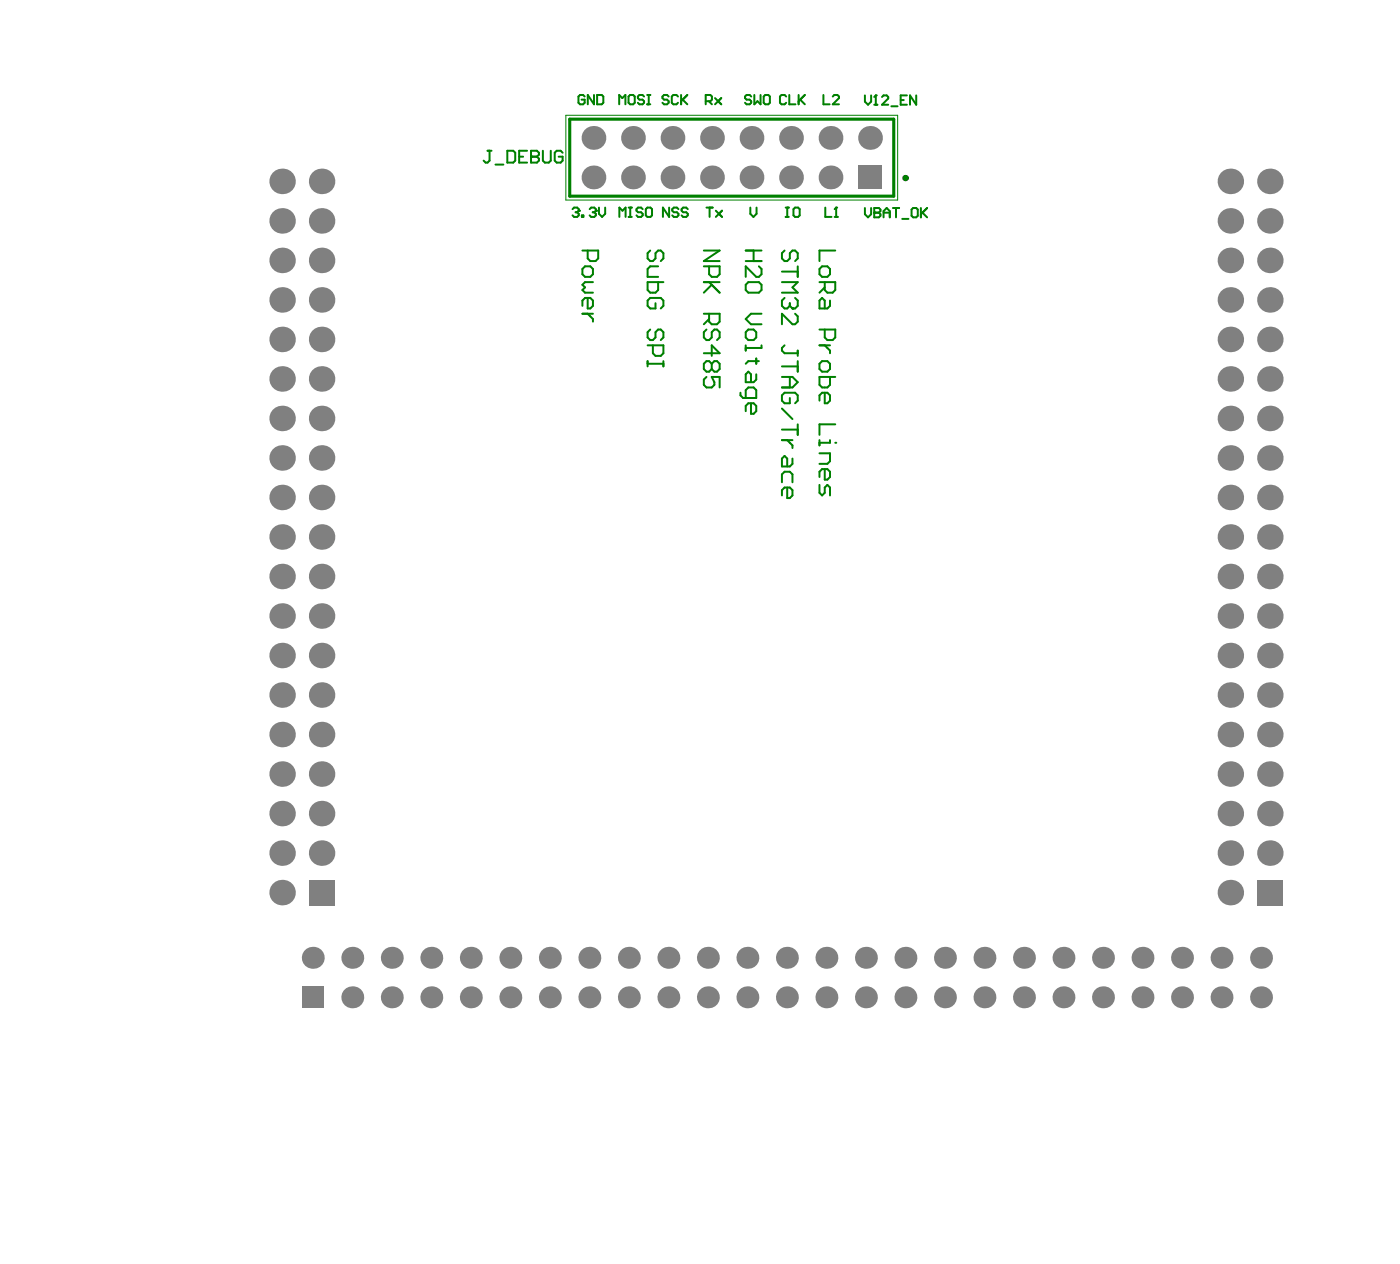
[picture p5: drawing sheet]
<svg xmlns="http://www.w3.org/2000/svg" width="300mm" height="270mm" viewBox="0 0 300 270" stroke-linecap="round" stroke-linejoin="round" font-family="sans-serif">
<path d="M121.1 24.6h70.9v18.2h-70.9z" fill="none" stroke="#008000" stroke-width=".21"/>
<path d="M121.9 25.5h69.3v16.4h-69.3z" fill="none" stroke="#800080" stroke-width=".33"/>
<circle cx="193.7" cy="38.1" r=".33" fill="none" stroke="#800080" stroke-width=".67"/>
<path d="M121.9 25.5h69.3v16.4h-69.3z" fill="none" stroke="#008000" stroke-width=".67"/>
<path d="M185 20.4v1.3l.7 .7 .7-.7v-1.3M187 22.4h.7M187.4 20.4v2" fill="none" stroke="#008000" stroke-width=".43"/>
<circle cx="187.4" cy="20.4" r=".21" fill="#008000"/>
<path d="M187.4 20.4l-.4 .3M188.7 20.7l.3-.3h.7l.3 .3v.4l-1.3 1.3h1.3M190.7 22.7h1.3M192.7 21.4h.6M194 20.4h-1.3v2h1.3M196 20.4v2l-1.3-2v2M185 44.5v1.3l.7 .7 .7-.7v-1.3M187 44.5v2h1l.4-.4v-.3l-.4-.3h-1" fill="none" stroke="#008000" stroke-width=".43"/>
<circle cx="187" cy="45.5" r=".21" fill="#008000"/>
<g fill="none" stroke="#008000" stroke-width=".43">
<path d="M124.6 53.6h3.4v1.7l-.6 .5h-1.1l-.6-.5v-1.7M124.6 57.5l.6-.6h1.1l.5 .6v1.1l-.5 .6h-1.1l-.6-.6zM160.5 44.4v1.3l.7 .7 .7-.7v-1.3M168.1 44.4h.7M168.1 46.4h.7M168.4 44.4v2M169.7 44.7l.4-.3h.6l.4 .3v1.3l-.4 .4h-.6l-.4-.4zM176.6 44.4v2h1.3M178.6 46.4h.6M178.9 44.4v2M187 44.5h1l.4 .3v.3l-.4 .4h-1M189 45.5h1.4"/>
<path d="M189 46.5v-1.4l.7-.6 .7 .6v1.4M191 44.5h1.4M191.7 44.5v2M193 46.8h1.3M195 44.8l.3-.3h.7l.3 .3v1.3l-.3 .4h-.7l-.3-.4zM197 44.5v2M197.3 45.5l1 1M198.3 44.5l-1.3 1.3M124.6 67.1h2.2M125.7 63.7v2.2h.6l.5-.5v-1.1l-.5-.6h-1.1l-.6 .6v1.1M125.7 67.1l1.1 1.1v.6M126.8 60.3h-1.6l-.6 .6 .6 .5-.6 .6 .6 .6h1.6"/>
</g>
<circle cx="178.9" cy="44.4" r=".21" fill="#008000"/>
<g fill="none" stroke="#008000" stroke-width=".43">
<path d="M125.1 20.6l-.4-.3h-.6l-.3 .3v1.4l.3 .3h.6l.4-.3v-.7h-.7M127.1 20.3v2l-1.4-2v2M127.7 20.3h1l.4 .3v1.4l-.4 .3h-1zM132.5 22.3v-2l.6 .7 .7-.7v2M134.5 20.6l.3-.3h.7l.3 .3v1.4l-.3 .3h-.7l-.3-.3zM137.8 20.6l-.3-.3h-.7l-.3 .3v.4l.3 .3h.7l.3 .3v.4l-.3 .3h-.7l-.3-.3M138.5 22.3h.6M138.5 20.3h.6M138.8 20.3v2M143.1 20.6l-.4-.3h-.6l-.4 .3v.4l.4 .3h.6l.4 .3v.4l-.4 .3h-.6l-.4-.3M145 20.6l-.3-.3h-.7l-.3 .3v1.4l.3 .3h.7l.3-.3M145.7 20.3v2"/>
<path d="M146 21.3l1 1M147 20.3l-1.3 1.3M151 21.6h1l.3-.3v-.7l-.3-.3h-1v2M151.6 21.6l.7 .7M153 21l1.3 1.3M154.3 21l-1.3 1.3M160.7 20.6l-.3-.3h-.7l-.3 .3v.4l.3 .3h.7l.3 .3v.4l-.3 .3h-.7l-.3-.3M161.4 20.3v2l.6-.7 .7 .7v-2M163.4 20.6l.3-.3h.7l.3 .3v1.4l-.3 .3h-.7l-.3-.3zM168.2 20.6l-.3-.3h-.7l-.3 .3v1.4l.3 .3h.7l.3-.3M168.9 20.3v2h1.3M170.9 20.3v2"/>
<path d="M171.2 21.3l1 1M172.2 20.3l-1.3 1.3M176.2 20.3v2h1.3M178.2 20.6l.3-.3h.7l.3 .3v.4l-1.3 1.3h1.3M122.5 44.7l.3-.3h.7l.3 .3v.3M132.5 46.4v-2l.7 .6 .6-.6v2M134.5 44.4h.7M134.5 46.4h.7M134.8 44.4v2M137.5 44.7l-.3-.3h-.7l-.3 .3v.3l.3 .4h.7l.3 .3v.3l-.3 .4h-.7l-.3-.4M138.2 44.7l.3-.3h.7l.3 .3v1.3l-.3 .4h-.7l-.3-.4zM143.2 44.4v2l-1.4-2v2"/>
<path d="M145.1 44.7l-.3-.3h-.7l-.3 .3v.3l.3 .4h.7l.3 .3v.3l-.3 .4h-.7l-.3-.4M147.1 44.7l-.3-.3h-.7l-.3 .3v.3l.3 .4h.7l.3 .3v.3l-.3 .4h-.7l-.3-.4M151.1 44.4h1.4M151.8 44.4v2M153.1 45l1.4 1.4M154.5 45l-1.4 1.4M178.9 44.4l-.3 .3"/>
</g>
<circle cx="123.8" cy="45" r=".21" fill="#008000"/>
<path d="M123.1 45.4h.4M123.5 45.4l.3 .3v.3l-.3 .4h-.7l-.3-.4M123.8 45l-.3 .4M124.5 46h.3v.4h-.3zM126.1 44.7l.4-.3h.6l.4 .3v.3" fill="none" stroke="#008000" stroke-width=".43"/>
<circle cx="127.5" cy="45" r=".21" fill="#008000"/>
<g fill="none" stroke="#008000" stroke-width=".43">
<path d="M126.8 45.4h.3M127.1 45.4l.4 .3v.3l-.4 .4h-.6l-.4-.4M127.5 45l-.4 .4M128.1 44.4v1.3l.7 .7 .7-.7v-1.3M175.3 57.5l.6-.6h1.1l.6 .6v1.1l-.6 .6h-1.1l-.6-.6zM178.7 53.6h-3.4v2.2M175.3 77.8l.6-.6h1.1l.6 .6v1.1l-.6 .6h-1.1l-.6-.6zM175.3 60.3h3.4v1.7l-.6 .6h-1.1l-.6-.6v-1.7M175.3 70.5h3.4v1.6l-.6 .6h-1.1l-.6-.6v-1.6M175.3 73.8h2.3M176.4 73.8l1.2 1.2v.5M176.4 61.4l-1.1 1.2"/>
<path d="M177.6 64.3v1.1l-.6 .5h-1.7v-1.6l.6-.6 .5 .6v1.6M175.3 94.1v1.1M176.4 84v2.2h.6l.6-.5v-1.2l-.6-.5h-1.1l-.6 .5v1.2M177.6 80.6v1.7l-.6 .5h-1.1l-.6-.5v-1.7h3.4M177.6 94.1v.6h-2.3M178.7 90.7h-3.4v2.3"/>
</g>
<circle cx="178.7" cy="94.7" r=".21" fill="#008000"/>
<g fill="none" stroke="#008000" stroke-width=".43">
<path d="M139.1 53.6l-.6 .5v1.2l.6 .5h.6l.5-.5v-1.2l.6-.5h.6l.5 .5v1.2l-.5 .5M140.8 56.9h-1.7l-.6 .6v1.7h2.3M150.6 53.6h3.4l-3.4 2.2h3.4M150.6 56.9h3.4v1.7l-.6 .6h-1.1l-.6-.6v-1.7M159.5 53.6h3.4M159.5 55.8h3.4M161.2 53.6v2.2M162.4 56.9l.5 .6v1.1l-.5 .6h-.6l-2.3-2.3v2.3M167.3 58.1h3.4M167.8 53.6l-.5 .5v1.2l.5 .5h.6l.6-.5v-1.2l.5-.5h.6l.6 .5v1.2l-.6 .5M170.7 56.9v2.3M138.5 73.8h3.4v1.7l-.5 .6h-1.2l-.5-.6v-1.7"/>
<path d="M138.5 77.2v1.1M138.5 77.8h3.4M139.1 70.5l-.6 .5v1.1l.6 .6h.6l.5-.6v-1.1l.6-.5h.6l.5 .5v1.1l-.5 .6M140.2 64.8v1.1h-1.1l-.6-.5v-1.1l.6-.6h2.3l.5 .6v1.1l-.5 .5M140.8 60.3v1.7l-.6 .6h-1.1l-.6-.6v-1.7h3.4M141.9 77.2v1.1M150.6 60.3h3.4M150.6 67.1h3.4v1.7l-.6 .5h-1.1l-.6-.5v-1.7M150.6 75.5h3.4l-1.7-1.7v2.3M151.1 70.5l-.5 .5v1.1l.5 .6h.6l.6-.6v-1.1l.5-.5h.6l.6 .5v1.1l-.6 .6M151.7 60.3l2.3 2.3M151.7 68.2l-1.1 1.1"/>
<path d="M152.3 77.8l-.6-.6h-.6l-.5 .6v1.1l.5 .6h.6l.6-.6M152.3 77.8l.5-.6h.6l.6 .6v1.1l-.6 .6h-.6l-.5-.6M152.3 60.9l-1.7 1.7M152.3 77.8v1.1M159.5 73.8v1.2M160.1 60.3h2.3l.5 .6v1.1l-.5 .6h-2.3l-.6-.6v-1.1zM160.1 70.5h1.1l.6 .5v1.1l-.6 .6h-1.1l-.6-.6v-1.1zM161.8 76.6v1.2M162.4 77.2h-2.3l-.6 .6M162.9 73.8v.6h-3.4M162.9 67.1h-2.2l-1.2 1.1 1.2 1.1h2.2M167.3 60.3h3.4l-1.2 1.1 1.2 1.2h-3.4"/>
<path d="M170.1 63.7l.6 .6v1.1l-.6 .5h-.6M151.1 80.6l-.5 .5v1.2l.5 .5h1.2l.5-.5v-.6l-.5-1.1h1.7v2.2M158.4 84v.5l.6 .6h2.8v-1.7l-.6-.6h-1.1l-.6 .6v1.7M160.7 86.2v2.3h.5l.6-.6v-1.1l-.6-.6h-1.1l-.6 .6v1.1M161.8 80v1.1l-.6 .6h-1.7v-1.7l.6-.5 .6 .5v1.7M175.3 96.9h2.3v1.7l-.6 .6h-1.7M175.3 103.7v1.7l.6 .5 .5-.5v-1.2l.6-.5 .6 .5v1.7M176.4 100.3v2.2h.6l.6-.5v-1.1l-.6-.6h-1.1l-.6 .6v1.1"/>
</g>
<circle cx="169.5" cy="65.9" r=".21" fill="#008000"/>
<g fill="none" stroke="#008000" stroke-width=".43">
<path d="M104.3 32.2h.9M104.7 32.2v2.1l-.4 .5h-.4l-.4-.5M106 35.2h1.7M108.5 32.2h1.3l.4 .5v1.6l-.4 .5h-1.3zM111.1 33.5h.8M112.8 32.2h-1.7v2.6h1.7M113.6 32.2v2.6h1.3l.4-.5v-.4l-.4-.4h-1.3M167.3 78.3h3.4M167.8 63.7l-.5 .6v1.1l.5 .5h.6l.6-.5M167.8 73.8l-.5 .6v.6l.5 .5h2.9M169 65.4l.5 .5M169 64.8v.6"/>
<path d="M170.1 67.1l.6 .5v1.2l-.6 .5h-.6l-2.2-2.2v2.2M170.7 75v1.1M170.7 77.2v2.3M167.3 80.6h2.2l1.2 1.1-1.2 1.1h-2.2M167.3 87.3l2.2 2.3M167.3 91.8h3.4M167.3 94.1h2.2M168.4 94.1l1.1 1.1v.6M169 80.6v2.2M169 85.1v1.1h-1.2l-.5-.5v-1.2l.5-.5h2.3l.6 .5v1.2l-.6 .5M169.5 98v1.2l-.5 .5h-1.7v-1.7l.5-.5 .6 .5v1.7M170.7 90.7v2.3"/>
<path d="M167.3 103.1v-1.7l.5-.5h1.2l.5 .5v1.7M168.4 104.2v2.3h.6l.5-.6v-1.1l-.5-.6h-1.2l-.5 .6v1.1"/>
</g>
<circle cx="113.6" cy="33.5" r=".21" fill="#008000"/>
<path d="M113.6 32.2h1.3l.4 .5v.4l-.4 .4h-1.3M116.1 32.2v2.1l.5 .5h.8l.4-.5v-2.1M120.4 32.7l-.5-.5h-.8l-.4 .5v1.6l.4 .5h.8l.5-.5v-.8h-.9" fill="none" stroke="#008000" stroke-width=".43"/>
<circle cx="193.7" cy="38.1" r=".33" fill="none" stroke="#008000" stroke-width=".67"/>
<g fill="#808080">
<circle cx="60.4" cy="173.9" r="2.73"/>
<circle cx="60.4" cy="182.4" r="2.73"/>
<circle cx="60.4" cy="190.8" r="2.73"/>
<circle cx="66.9" cy="204.8" r="2.35"/>
<circle cx="68.8" cy="173.9" r="2.73"/>
<circle cx="68.8" cy="182.4" r="2.73"/>
<circle cx="75.4" cy="204.8" r="2.35"/>
<circle cx="75.4" cy="213.2" r="2.35"/>
<circle cx="83.8" cy="204.8" r="2.35"/>
<circle cx="83.8" cy="213.2" r="2.35"/>
<circle cx="92.3" cy="204.8" r="2.35"/>
<circle cx="92.3" cy="213.2" r="2.35"/>
<circle cx="100.7" cy="204.8" r="2.35"/>
<circle cx="100.7" cy="213.2" r="2.35"/>
<circle cx="109.2" cy="204.8" r="2.35"/>
<circle cx="109.2" cy="213.2" r="2.35"/>
<circle cx="117.6" cy="213.2" r="2.35"/>
<circle cx="117.6" cy="204.8" r="2.35"/>
<circle cx="126.1" cy="204.8" r="2.35"/>
<circle cx="126.1" cy="213.2" r="2.35"/>
<circle cx="134.5" cy="204.8" r="2.35"/>
<circle cx="134.5" cy="213.2" r="2.35"/>
<circle cx="143" cy="204.8" r="2.35"/>
<circle cx="143" cy="213.2" r="2.35"/>
<circle cx="151.4" cy="213.2" r="2.35"/>
<circle cx="151.4" cy="204.8" r="2.35"/>
<circle cx="159.9" cy="204.8" r="2.35"/>
<circle cx="159.9" cy="213.2" r="2.35"/>
<circle cx="168.3" cy="204.8" r="2.35"/>
<circle cx="60.4" cy="55.7" r="2.73"/>
<circle cx="60.4" cy="165.5" r="2.73"/>
<circle cx="60.4" cy="64.1" r="2.73"/>
<circle cx="60.4" cy="38.8" r="2.73"/>
<circle cx="60.4" cy="157" r="2.73"/>
<circle cx="60.4" cy="148.6" r="2.73"/>
<circle cx="60.4" cy="123.2" r="2.73"/>
<circle cx="60.4" cy="140.1" r="2.73"/>
<circle cx="60.4" cy="131.7" r="2.73"/>
<circle cx="60.4" cy="47.2" r="2.73"/>
<circle cx="60.4" cy="81" r="2.73"/>
<circle cx="60.4" cy="106.4" r="2.73"/>
<circle cx="60.4" cy="114.8" r="2.73"/>
<circle cx="60.4" cy="97.9" r="2.73"/>
<circle cx="60.4" cy="72.6" r="2.73"/>
<circle cx="60.4" cy="89.5" r="2.73"/>
<circle cx="68.8" cy="165.5" r="2.73"/>
<circle cx="68.8" cy="157" r="2.73"/>
<circle cx="68.8" cy="148.6" r="2.73"/>
<circle cx="68.8" cy="140.1" r="2.73"/>
<circle cx="68.8" cy="131.7" r="2.73"/>
<circle cx="68.8" cy="123.2" r="2.73"/>
<circle cx="68.8" cy="114.8" r="2.73"/>
<circle cx="68.8" cy="106.4" r="2.73"/>
<circle cx="68.8" cy="97.9" r="2.73"/>
<circle cx="68.8" cy="89.5" r="2.73"/>
<circle cx="68.8" cy="81" r="2.73"/>
<circle cx="68.8" cy="72.6" r="2.73"/>
<circle cx="68.8" cy="64.1" r="2.73"/>
<circle cx="68.8" cy="55.7" r="2.73"/>
<circle cx="68.8" cy="47.2" r="2.73"/>
<circle cx="68.8" cy="38.8" r="2.73"/>
<circle cx="135.4" cy="37.9" r="2.55"/>
<circle cx="127" cy="37.9" r="2.55"/>
<circle cx="152.3" cy="37.9" r="2.55"/>
<circle cx="143.9" cy="37.9" r="2.55"/>
<circle cx="160.8" cy="37.9" r="2.55"/>
<circle cx="135.4" cy="29.5" r="2.55"/>
<circle cx="127" cy="29.5" r="2.55"/>
<circle cx="143.9" cy="29.5" r="2.55"/>
<circle cx="160.8" cy="29.5" r="2.55"/>
<circle cx="152.3" cy="29.5" r="2.55"/>
<circle cx="168.3" cy="213.2" r="2.35"/>
<circle cx="176.8" cy="213.2" r="2.35"/>
<circle cx="176.8" cy="204.8" r="2.35"/>
<circle cx="185.3" cy="213.2" r="2.35"/>
<circle cx="185.3" cy="204.8" r="2.35"/>
<circle cx="193.7" cy="213.2" r="2.35"/>
<circle cx="193.7" cy="204.8" r="2.35"/>
<circle cx="202.2" cy="213.2" r="2.35"/>
<circle cx="202.2" cy="204.8" r="2.35"/>
<circle cx="210.6" cy="213.2" r="2.35"/>
<circle cx="210.6" cy="204.8" r="2.35"/>
<circle cx="219.1" cy="213.2" r="2.35"/>
<circle cx="219.1" cy="204.8" r="2.35"/>
<circle cx="227.5" cy="213.2" r="2.35"/>
<circle cx="227.5" cy="204.8" r="2.35"/>
<circle cx="236" cy="213.2" r="2.35"/>
<circle cx="236" cy="204.8" r="2.35"/>
<circle cx="244.4" cy="213.2" r="2.35"/>
<circle cx="244.4" cy="204.8" r="2.35"/>
<circle cx="252.9" cy="213.2" r="2.35"/>
<circle cx="252.9" cy="204.8" r="2.35"/>
<circle cx="261.3" cy="213.2" r="2.35"/>
<circle cx="261.3" cy="204.8" r="2.35"/>
<circle cx="263.2" cy="190.8" r="2.73"/>
<circle cx="263.2" cy="182.4" r="2.73"/>
<circle cx="263.2" cy="173.9" r="2.73"/>
<circle cx="269.8" cy="213.2" r="2.35"/>
<circle cx="269.8" cy="204.8" r="2.35"/>
<circle cx="271.7" cy="182.4" r="2.73"/>
<circle cx="169.2" cy="37.9" r="2.55"/>
<circle cx="169.2" cy="29.5" r="2.55"/>
<circle cx="177.7" cy="29.5" r="2.55"/>
<circle cx="177.7" cy="37.9" r="2.55"/>
<circle cx="186.1" cy="29.5" r="2.55"/>
<circle cx="263.2" cy="157" r="2.73"/>
<circle cx="263.2" cy="165.5" r="2.73"/>
<circle cx="263.2" cy="97.9" r="2.73"/>
<circle cx="263.2" cy="55.7" r="2.73"/>
<circle cx="263.2" cy="47.2" r="2.73"/>
<circle cx="263.2" cy="123.2" r="2.73"/>
<circle cx="263.2" cy="81" r="2.73"/>
<circle cx="263.2" cy="64.1" r="2.73"/>
<circle cx="271.7" cy="173.9" r="2.73"/>
<circle cx="271.7" cy="165.5" r="2.73"/>
<circle cx="271.7" cy="157" r="2.73"/>
<circle cx="263.2" cy="148.6" r="2.73"/>
<circle cx="271.7" cy="148.6" r="2.73"/>
<circle cx="263.2" cy="140.1" r="2.73"/>
<circle cx="271.7" cy="140.1" r="2.73"/>
<circle cx="263.2" cy="131.7" r="2.73"/>
<circle cx="271.7" cy="131.7" r="2.73"/>
<circle cx="271.7" cy="123.2" r="2.73"/>
<circle cx="263.2" cy="114.8" r="2.73"/>
<circle cx="271.7" cy="114.8" r="2.73"/>
<circle cx="263.2" cy="106.4" r="2.73"/>
<circle cx="271.7" cy="106.4" r="2.73"/>
<circle cx="271.7" cy="97.9" r="2.73"/>
<circle cx="263.2" cy="89.5" r="2.73"/>
<circle cx="271.7" cy="89.5" r="2.73"/>
<circle cx="271.7" cy="81" r="2.73"/>
<circle cx="263.2" cy="72.6" r="2.73"/>
<circle cx="271.7" cy="72.6" r="2.73"/>
<circle cx="271.7" cy="64.1" r="2.73"/>
<circle cx="271.7" cy="55.7" r="2.73"/>
<circle cx="271.7" cy="47.2" r="2.73"/>
<circle cx="263.2" cy="38.8" r="2.73"/>
<circle cx="271.7" cy="38.8" r="2.73"/>
</g>
<g fill="#808080">
<path d="M64.6 210.9h4.7v4.7h-4.7z" fill-rule="evenodd"/>
<path d="M66.1 188.1h5.4v5.5h-5.4z" fill-rule="evenodd"/>
<path d="M268.9 188.1h5.5v5.5h-5.5z" fill-rule="evenodd"/>
<path d="M183.6 35.4h5.1v5.1h-5.1z" fill-rule="evenodd"/>
</g>
</svg>
